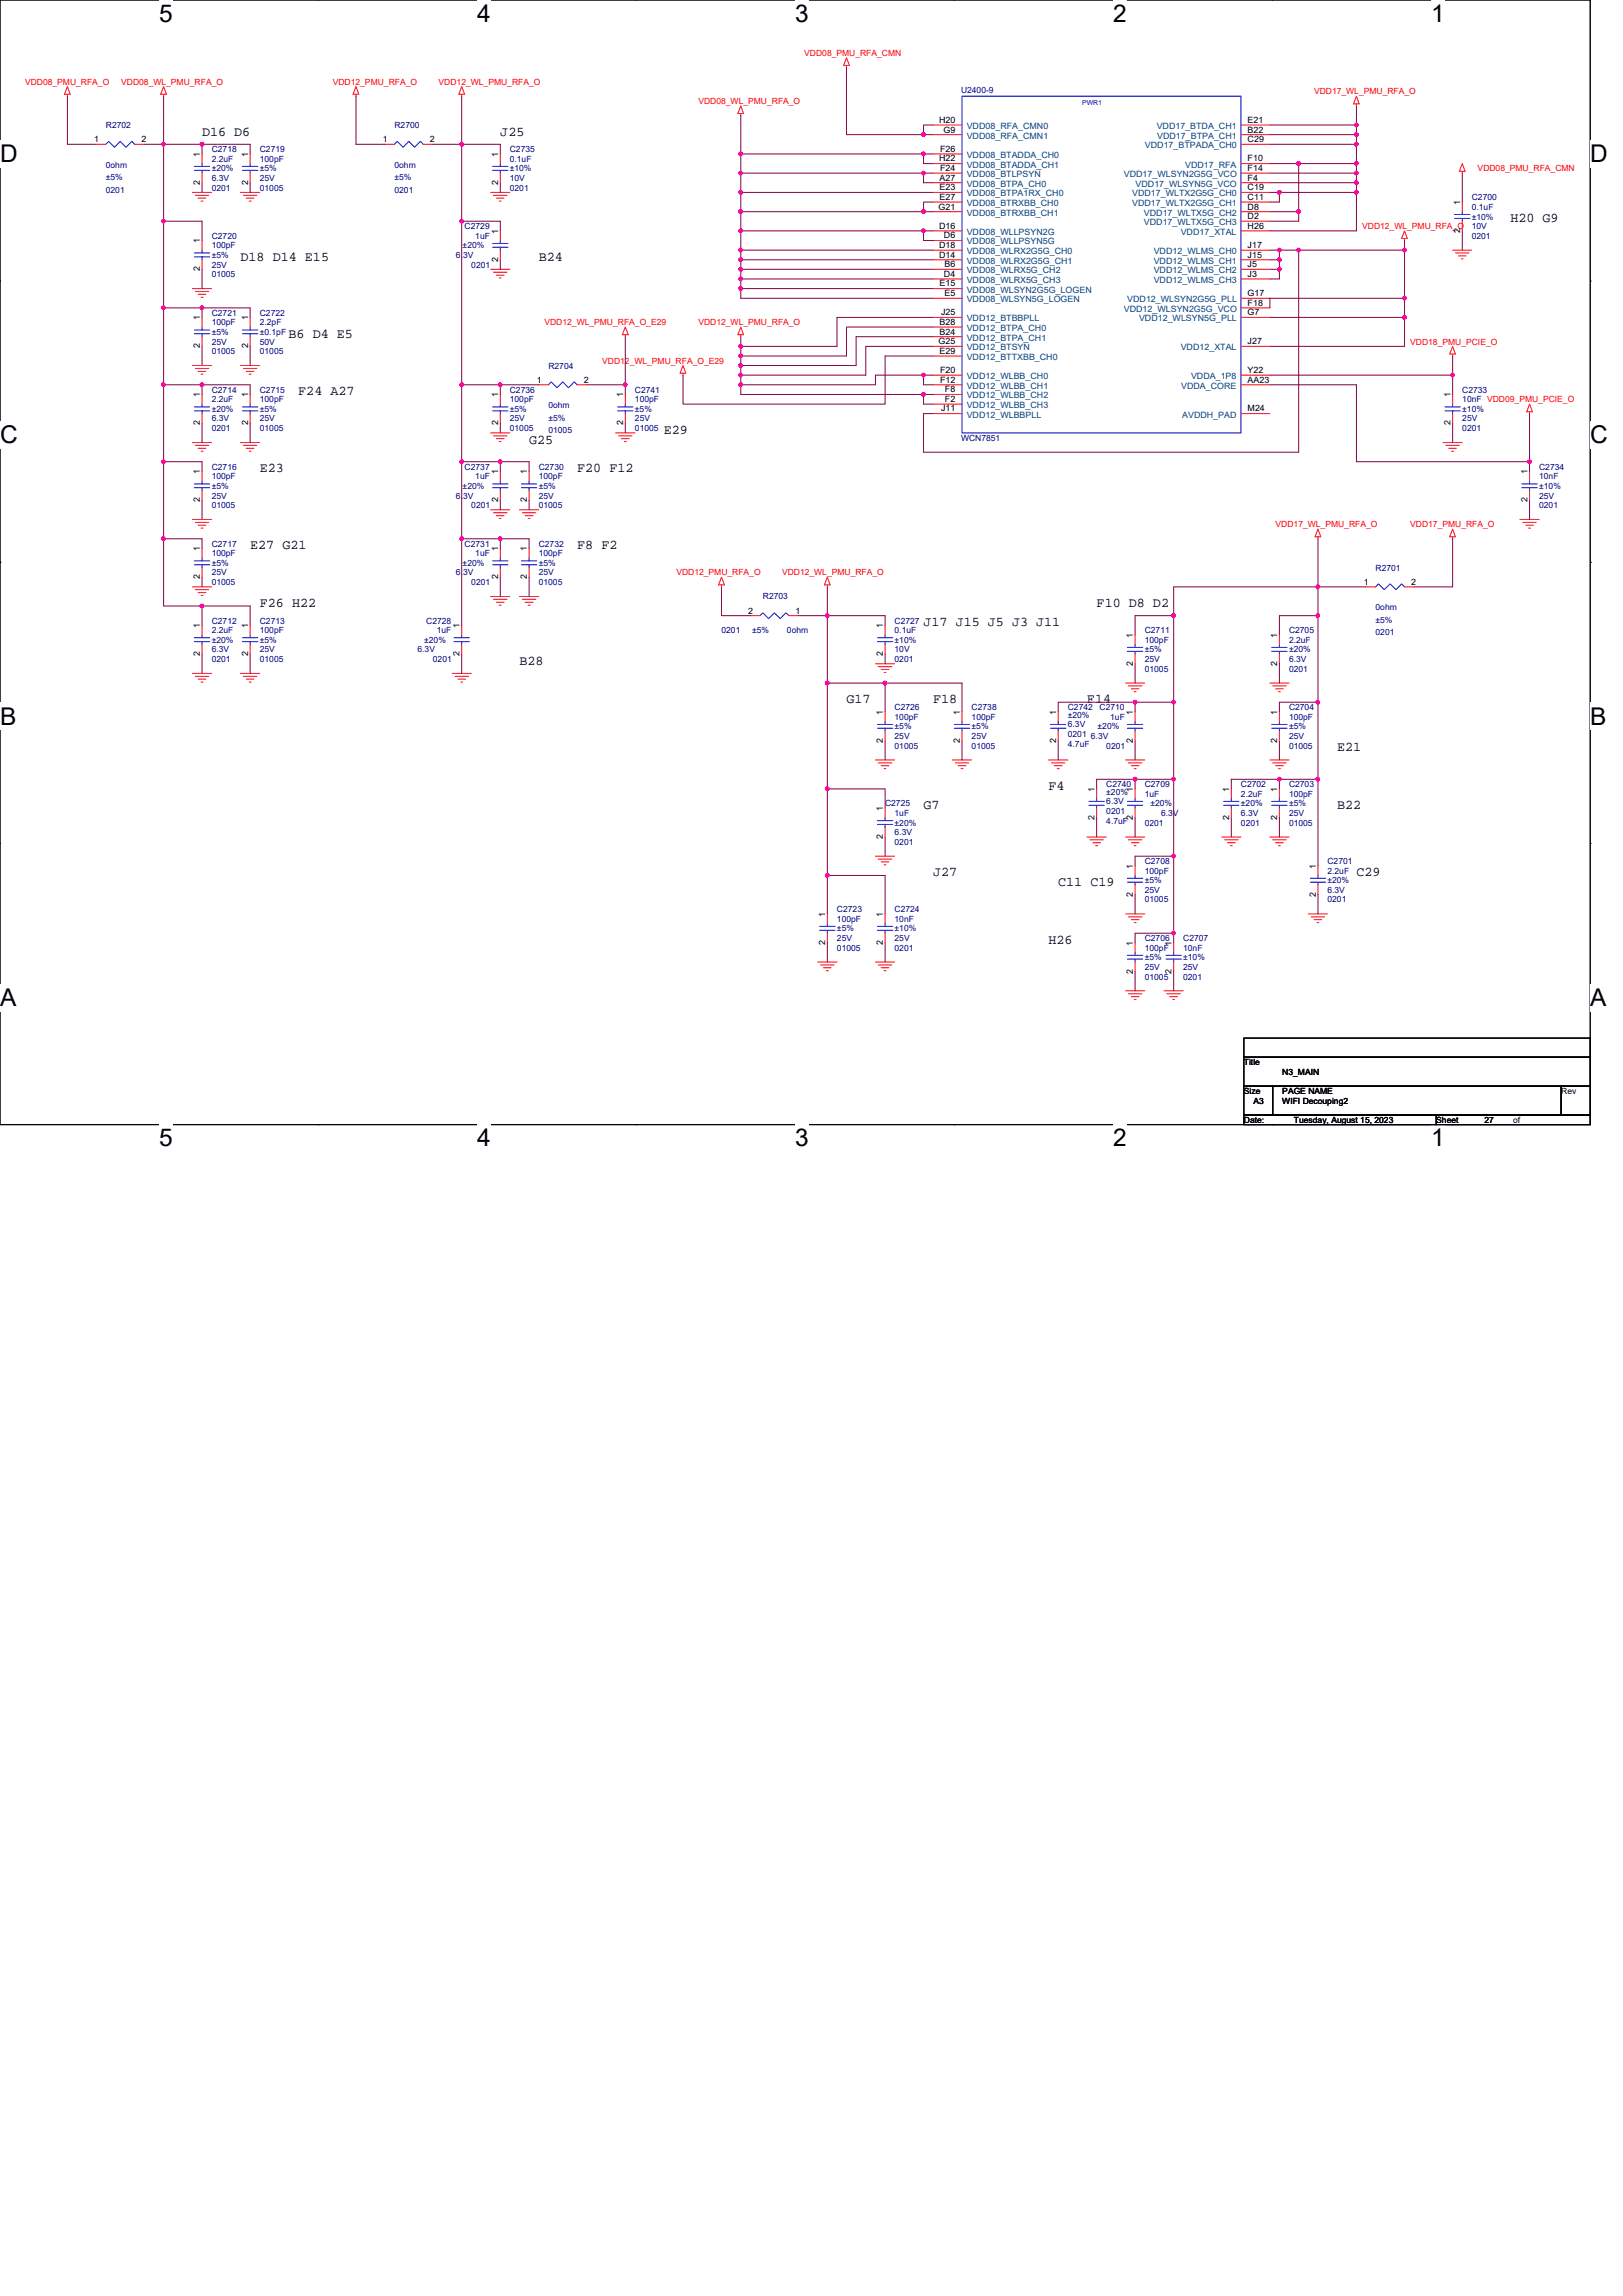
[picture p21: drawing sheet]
<svg xmlns="http://www.w3.org/2000/svg" width="210mm" height="297mm" viewBox="0 0 210 297" stroke-linecap="round" stroke-linejoin="round" font-family="sans-serif">
<defs><g id="words">
<g font-size="3.2">
<text x="20.6" y="2.8">5</text>
<text x="61.7" y="2.8">4</text>
<text x="102.9" y="2.8">3</text>
<text x="144" y="2.8">2</text>
<text x="185.2" y="2.8">1</text>
<text x="0" y="21">D</text>
<text x="205.7" y="21">D</text>
<text x="0" y="57.4">C</text>
<text x="205.7" y="57.4">C</text>
<text x="0" y="93.7">B</text>
<text x="205.7" y="93.7">B</text>
<text x="0" y="130.1">A</text>
<text x="205.7" y="130.1">A</text>
<text x="20.6" y="148.3">5</text>
<text x="61.7" y="148.3">4</text>
<text x="102.9" y="148.3">3</text>
<text x="144" y="148.3">2</text>
<text x="185.2" y="148.3">1</text>
</g>
<g font-size="1.7">
<text x="26.1" y="17.5">D16 D6</text>
<text x="64.7" y="17.5">J25</text>
<text x="195.4" y="28.8">H20 G9</text>
<text x="31.1" y="33.7">D18 D14 E15</text>
<text x="69.7" y="33.7">B24</text>
<text x="37.3" y="43.7">B6 D4 E5</text>
<text x="38.6" y="51.2">F24 A27</text>
<text x="68.5" y="57.4">G25</text>
<text x="85.9" y="56.1">E29</text>
<text x="33.6" y="61.1">E23</text>
<text x="74.7" y="61.1">F20 F12</text>
<text x="32.4" y="71.1">E27 G21</text>
<text x="74.7" y="71.1">F8 F2</text>
<text x="33.6" y="78.5">F26 H22</text>
<text x="119.5" y="81">J17 J15 J5 J3 J11</text>
<text x="141.9" y="78.5">F10 D8 D2</text>
<text x="67.2" y="86">B28</text>
<text x="109.5" y="91">G17</text>
<text x="120.7" y="91">F18</text>
<text x="140.6" y="91">F14</text>
<text x="173" y="97.2">E21</text>
<text x="119.5" y="104.7">G7</text>
<text x="135.7" y="102.2">F4</text>
<text x="173" y="104.7">B22</text>
<text x="120.7" y="113.4">J27</text>
<text x="175.5" y="113.4">C29</text>
<text x="136.9" y="114.6">C11 C19</text>
<text x="135.7" y="122.1">H26</text>
</g>
<g font-size="1.1" fill="#f00">
<text x="3.2" y="11">VDD08_PMU_RFA_O</text>
<text x="15.7" y="11">VDD08_WL_PMU_RFA_O</text>
<text x="43.1" y="11">VDD12_PMU_RFA_O</text>
<text x="56.7" y="11">VDD12_WL_PMU_RFA_O</text>
<text x="104.1" y="7.2">VDD08_PMU_RFA_CMN</text>
<text x="90.4" y="13.5">VDD08_WL_PMU_RFA_O</text>
<text x="170" y="12.2">VDD17_WL_PMU_RFA_O</text>
<text x="191.2" y="22.2">VDD08_PMU_RFA_CMN</text>
<text x="176.2" y="29.6">VDD12_WL_PMU_RFA_O</text>
<text x="70.4" y="42.1">VDD12_WL_PMU_RFA_O_E29</text>
<text x="77.9" y="47.1">VDD12_WL_PMU_RFA_O_E29</text>
<text x="90.4" y="42.1">VDD12_WL_PMU_RFA_O</text>
<text x="182.5" y="44.6">VDD18_PMU_PCIE_O</text>
<text x="165" y="68.2">VDD17_WL_PMU_RFA_O</text>
<text x="182.5" y="68.2">VDD17_PMU_RFA_O</text>
<text x="87.5" y="74.4">VDD12_PMU_RFA_O</text>
<text x="101.2" y="74.4">VDD12_WL_PMU_RFA_O</text>
</g>
<g font-size="1.1" fill="#000080">
<text x="13.7" y="16.6">R2702</text>
<text x="51" y="16.6">R2700</text>
<text x="124.3" y="12.1">U2400-9</text>
<text x="13.7" y="21.7">0ohm</text>
<text x="13.7" y="23.3">±5%</text>
<text x="27.4" y="19.7">C2718</text>
<text x="27.4" y="20.9">2.2uF</text>
<text x="27.4" y="23.4">6.3V</text>
<text x="27.4" y="22.2">±20%</text>
<text x="33.6" y="19.7">C2719</text>
<text x="33.6" y="20.9">100pF</text>
<text x="33.6" y="23.4">25V</text>
<text x="33.6" y="22.2">±5%</text>
<text x="51" y="21.7">0ohm</text>
<text x="51" y="23.3">±5%</text>
<text x="66" y="19.7">C2735</text>
<text x="66" y="20.9">0.1uF</text>
<text x="66" y="23.4">10V</text>
<text x="66" y="22.2">±10%</text>
<text x="13.7" y="24.9">0201</text>
<text x="27.4" y="24.7">0201</text>
<text x="33.6" y="24.7">01005</text>
<text x="51" y="24.9">0201</text>
<text x="60.1" y="29.6">C2729</text>
<text x="66" y="24.7">0201</text>
<text x="190.4" y="25.9">C2700</text>
<text x="190.4" y="27.2">0.1uF</text>
<text x="190.4" y="29.6">10V</text>
<text x="190.4" y="28.4">±10%</text>
<text x="27.4" y="30.9">C2720</text>
<text x="27.4" y="32.1">100pF</text>
<text x="27.4" y="35.9">01005</text>
<text x="27.4" y="34.6">25V</text>
<text x="27.4" y="33.4">±5%</text>
<text x="59" y="33.4">6.3V</text>
<text x="59.9" y="32.1">±20%</text>
<text x="61" y="34.6">0201</text>
<text x="61.5" y="30.9">1uF</text>
<text x="190.4" y="30.9">0201</text>
<text x="27.4" y="40.9">C2721</text>
<text x="33.6" y="40.9">C2722</text>
<text x="27.4" y="42.1">100pF</text>
<text x="27.4" y="45.8">01005</text>
<text x="27.4" y="44.6">25V</text>
<text x="27.4" y="43.3">±5%</text>
<text x="33.6" y="42.1">2.2pF</text>
<text x="33.6" y="45.8">01005</text>
<text x="33.6" y="44.6">50V</text>
<text x="33.6" y="43.3">±0.1pF</text>
<text x="71" y="47.7">R2704</text>
<text x="27.4" y="50.8">C2714</text>
<text x="27.4" y="52">2.2uF</text>
<text x="27.4" y="53.3">±20%</text>
<text x="33.6" y="50.8">C2715</text>
<text x="33.6" y="52">100pF</text>
<text x="33.6" y="53.3">±5%</text>
<text x="66" y="50.8">C2736</text>
<text x="66" y="52">100pF</text>
<text x="66" y="53.3">±5%</text>
<text x="71" y="52.8">0ohm</text>
<text x="82.1" y="50.8">C2741</text>
<text x="82.1" y="52">100pF</text>
<text x="82.1" y="53.3">±5%</text>
<text x="189.2" y="50.8">C2733</text>
<text x="189.2" y="52">10nF VDD09_PMU_PCIE_O</text>
<text x="189.2" y="53.3">±10%</text>
<text x="27.4" y="55.8">0201</text>
<text x="27.4" y="54.5">6.3V</text>
<text x="33.6" y="55.8">01005</text>
<text x="33.6" y="54.5">25V</text>
<text x="66" y="55.8">01005</text>
<text x="66" y="54.5">25V</text>
<text x="71" y="54.4">±5%</text>
<text x="71" y="56">01005</text>
<text x="82.1" y="55.8">01005</text>
<text x="82.1" y="54.5">25V</text>
<text x="124.3" y="57">WCN7851</text>
<text x="189.2" y="55.8">0201</text>
<text x="189.2" y="54.5">25V</text>
<text x="27.4" y="60.7">C2716</text>
<text x="27.4" y="62">100pF</text>
<text x="27.4" y="65.7">01005</text>
<text x="27.4" y="64.5">25V</text>
<text x="27.4" y="63.2">±5%</text>
<text x="59" y="64.5">6.3V</text>
<text x="59.9" y="63.2">±20%</text>
<text x="60.1" y="60.7">C2737</text>
<text x="61" y="65.7">0201</text>
<text x="61.5" y="62">1uF</text>
<text x="69.7" y="60.7">C2730</text>
<text x="69.7" y="62">100pF</text>
<text x="69.7" y="65.7">01005</text>
<text x="69.7" y="64.5">25V</text>
<text x="69.7" y="63.2">±5%</text>
<text x="199.1" y="60.7">C2734</text>
<text x="199.1" y="62">10nF</text>
<text x="199.1" y="65.7">0201</text>
<text x="199.1" y="64.5">25V</text>
<text x="199.1" y="63.2">±10%</text>
<text x="27.4" y="70.7">C2717</text>
<text x="27.4" y="72">100pF</text>
<text x="60.1" y="70.7">C2731</text>
<text x="61.5" y="72">1uF</text>
<text x="69.7" y="70.7">C2732</text>
<text x="69.7" y="72">100pF</text>
<text x="27.4" y="75.7">01005</text>
<text x="27.4" y="74.4">25V</text>
<text x="27.4" y="73.2">±5%</text>
<text x="59" y="74.4">6.3V</text>
<text x="59.9" y="73.2">±20%</text>
<text x="61" y="75.7">0201</text>
<text x="69.7" y="75.7">01005</text>
<text x="69.7" y="74.4">25V</text>
<text x="69.7" y="73.2">±5%</text>
<text x="98.7" y="77.6">R2703</text>
<text x="178" y="73.8">R2701</text>
<text x="27.4" y="80.7">C2712</text>
<text x="27.4" y="81.9">2.2uF</text>
<text x="27.4" y="83.2">±20%</text>
<text x="33.6" y="80.7">C2713</text>
<text x="33.6" y="81.9">100pF</text>
<text x="33.6" y="83.2">±5%</text>
<text x="54.9" y="83.2">±20%</text>
<text x="55.1" y="80.7">C2728</text>
<text x="56.5" y="81.9">1uF</text>
<text x="93.3" y="81.9">0201</text>
<text x="97.3" y="81.9">±5%</text>
<text x="101.8" y="81.9">0ohm</text>
<text x="115.7" y="80.7">C2727</text>
<text x="115.7" y="81.9">0.1uF</text>
<text x="115.7" y="83.2">±10%</text>
<text x="148.1" y="81.9">C2711</text>
<text x="148.1" y="83.2">100pF</text>
<text x="166.8" y="81.9">C2705</text>
<text x="166.8" y="83.2">2.2uF</text>
<text x="178" y="78.9">0ohm</text>
<text x="178" y="80.5">±5%</text>
<text x="178" y="82.2">0201</text>
<text x="27.4" y="85.6">0201</text>
<text x="27.4" y="84.4">6.3V</text>
<text x="33.6" y="85.6">01005</text>
<text x="33.6" y="84.4">25V</text>
<text x="54" y="84.4">6.3V</text>
<text x="56" y="85.6">0201</text>
<text x="115.7" y="85.6">0201</text>
<text x="115.7" y="84.4">10V</text>
<text x="148.1" y="86.9">01005</text>
<text x="148.1" y="85.6">25V</text>
<text x="148.1" y="84.4">±5%</text>
<text x="166.8" y="86.9">0201</text>
<text x="166.8" y="85.6">6.3V</text>
<text x="166.8" y="84.4">±20%</text>
<text x="115.7" y="91.9">C2726</text>
<text x="115.7" y="93.1">100pF</text>
<text x="115.7" y="95.6">25V</text>
<text x="115.7" y="94.4">±5%</text>
<text x="125.7" y="91.9">C2738</text>
<text x="125.7" y="93.1">100pF</text>
<text x="125.7" y="95.6">25V</text>
<text x="125.7" y="94.4">±5%</text>
<text x="138.2" y="91.9">C2742</text>
<text x="138.2" y="95.4">0201</text>
<text x="138.2" y="94.1">6.3V</text>
<text x="138.2" y="92.9">±20%</text>
<text x="141.1" y="95.6">6.3V</text>
<text x="142" y="94.4">±20%</text>
<text x="142.3" y="91.9">C2710</text>
<text x="143.6" y="93.1">1uF</text>
<text x="166.8" y="91.9">C2704</text>
<text x="166.8" y="93.1">100pF</text>
<text x="166.8" y="95.6">25V</text>
<text x="166.8" y="94.4">±5%</text>
<text x="115.7" y="96.9">01005</text>
<text x="125.7" y="96.9">01005</text>
<text x="138.2" y="96.6">4.7uF</text>
<text x="143.1" y="101.8">C2740</text>
<text x="143.1" y="96.9">0201</text>
<text x="148.1" y="101.8">C2709</text>
<text x="160.5" y="101.8">C2702</text>
<text x="166.8" y="96.9">01005</text>
<text x="166.8" y="101.8">C2703</text>
<text x="114.5" y="104.3">C2725</text>
<text x="115.7" y="105.6">1uF</text>
<text x="115.7" y="106.8">±20%</text>
<text x="143.1" y="106.6">4.7uF</text>
<text x="143.1" y="105.3">0201</text>
<text x="143.1" y="104.1">6.3V</text>
<text x="143.1" y="102.8">±20%</text>
<text x="148.1" y="103.1">1uF</text>
<text x="148.1" y="106.8">0201</text>
<text x="148.8" y="104.3">±20%</text>
<text x="150.2" y="105.6">6.3V</text>
<text x="160.5" y="103.1">2.2uF</text>
<text x="160.5" y="106.8">0201</text>
<text x="160.5" y="105.6">6.3V</text>
<text x="160.5" y="104.3">±20%</text>
<text x="166.8" y="103.1">100pF</text>
<text x="166.8" y="106.8">01005</text>
<text x="166.8" y="105.6">25V</text>
<text x="166.8" y="104.3">±5%</text>
<text x="115.7" y="109.3">0201</text>
<text x="115.7" y="108.1">6.3V</text>
<text x="148.1" y="111.8">C2708</text>
<text x="148.1" y="113">100pF</text>
<text x="171.7" y="111.8">C2701</text>
<text x="171.7" y="113">2.2uF</text>
<text x="108.3" y="118">C2723</text>
<text x="108.3" y="119.3">100pF</text>
<text x="115.7" y="118">C2724</text>
<text x="115.7" y="119.3">10nF</text>
<text x="148.1" y="116.8">01005</text>
<text x="148.1" y="115.5">25V</text>
<text x="148.1" y="114.3">±5%</text>
<text x="171.7" y="116.8">0201</text>
<text x="171.7" y="115.5">6.3V</text>
<text x="171.7" y="114.3">±20%</text>
<text x="108.3" y="123">01005</text>
<text x="108.3" y="121.8">25V</text>
<text x="108.3" y="120.5">±5%</text>
<text x="115.7" y="123">0201</text>
<text x="115.7" y="121.8">25V</text>
<text x="115.7" y="120.5">±10%</text>
<text x="148.1" y="121.8">C2706</text>
<text x="148.1" y="123">100pF</text>
<text x="148.1" y="125.5">25V</text>
<text x="148.1" y="124.2">±5%</text>
<text x="153.1" y="121.8">C2707</text>
<text x="153.1" y="123">10nF</text>
<text x="153.1" y="125.5">25V</text>
<text x="153.1" y="124.2">±10%</text>
<text x="148.1" y="126.7">01005</text>
<text x="153.1" y="126.7">0201</text>
</g>
<g font-size="1.1">
<text x="121.5" y="15.9">H20</text>
<text x="122.1" y="17.1">G9</text>
<text x="161.4" y="15.9">E21</text>
<text x="161.4" y="17.1">B22</text>
<text x="12.2" y="18.4">1</text>
<text x="18.3" y="18.4">2</text>
<text x="25.9" y="23.9" transform="rotate(-90 25.9 23.9)">2</text>
<text x="25.9" y="20.3" transform="rotate(-90 25.9 20.3)">1</text>
<text x="32.1" y="23.9" transform="rotate(-90 32.1 23.9)">2</text>
<text x="32.1" y="20.3" transform="rotate(-90 32.1 20.3)">1</text>
<text x="49.5" y="18.4">1</text>
<text x="55.6" y="18.4">2</text>
<text x="64.5" y="23.9" transform="rotate(-90 64.5 23.9)">2</text>
<text x="64.5" y="20.3" transform="rotate(-90 64.5 20.3)">1</text>
<text x="121.5" y="20.9">H22</text>
<text x="121.6" y="23.4">A27</text>
<text x="121.6" y="19.6">F26</text>
<text x="121.6" y="22.1">F24</text>
<text x="161.4" y="18.4">C29</text>
<text x="161.4" y="20.9">F10</text>
<text x="161.4" y="22.1">F14</text>
<text x="161.4" y="23.4">F4</text>
<text x="121.4" y="27.1">G21</text>
<text x="121.5" y="29.6">D16</text>
<text x="121.6" y="24.6">E23</text>
<text x="121.6" y="25.9">E27</text>
<text x="161.4" y="24.6">C19</text>
<text x="161.4" y="25.9">C11</text>
<text x="161.4" y="27.1">D8</text>
<text x="161.4" y="28.3">D2</text>
<text x="161.4" y="29.6">H26</text>
<text x="188.9" y="26.5" transform="rotate(-90 188.9 26.5)">1</text>
<text x="25.9" y="35.1" transform="rotate(-90 25.9 35.1)">2</text>
<text x="25.9" y="31.5" transform="rotate(-90 25.9 31.5)">1</text>
<text x="64.5" y="33.9" transform="rotate(-90 64.5 33.9)">2</text>
<text x="64.5" y="30.2" transform="rotate(-90 64.5 30.2)">1</text>
<text x="121.5" y="32.1">D18</text>
<text x="121.5" y="33.3">D14</text>
<text x="122.1" y="30.8">D6</text>
<text x="122.1" y="35.8">D4</text>
<text x="122.2" y="34.6">B6</text>
<text x="161.4" y="32.1">J17</text>
<text x="161.4" y="33.3">J15</text>
<text x="161.4" y="34.6">J5</text>
<text x="161.4" y="35.8">J3</text>
<text x="188.9" y="30.1" transform="rotate(-90 188.9 30.1)">2</text>
<text x="25.9" y="41.4" transform="rotate(-90 25.9 41.4)">1</text>
<text x="32.1" y="41.4" transform="rotate(-90 32.1 41.4)">1</text>
<text x="121.6" y="37.1">E15</text>
<text x="121.8" y="40.8">J25</text>
<text x="122.2" y="38.3">E5</text>
<text x="161.4" y="38.3">G17</text>
<text x="161.4" y="39.6">F18</text>
<text x="161.4" y="40.8">G7</text>
<text x="25.9" y="45.1" transform="rotate(-90 25.9 45.1)">2</text>
<text x="32.1" y="45.1" transform="rotate(-90 32.1 45.1)">2</text>
<text x="121.4" y="44.5">G25</text>
<text x="121.6" y="42">B28</text>
<text x="121.6" y="43.3">B24</text>
<text x="121.6" y="45.8">E29</text>
<text x="161.4" y="44.5">J27</text>
<text x="25.9" y="51.4" transform="rotate(-90 25.9 51.4)">1</text>
<text x="32.1" y="51.4" transform="rotate(-90 32.1 51.4)">1</text>
<text x="64.5" y="51.4" transform="rotate(-90 64.5 51.4)">1</text>
<text x="69.4" y="49.5">1</text>
<text x="75.5" y="49.5">2</text>
<text x="80.6" y="51.4" transform="rotate(-90 80.6 51.4)">1</text>
<text x="121.6" y="48.3">F20</text>
<text x="121.6" y="49.5">F12</text>
<text x="121.8" y="53.2">J11</text>
<text x="122.3" y="50.8">F8</text>
<text x="122.3" y="52">F2</text>
<text x="161.4" y="48.3">Y22</text>
<text x="161.4" y="49.5">AA23</text>
<text x="161.4" y="53.2">M24</text>
<text x="187.7" y="51.4" transform="rotate(-90 187.7 51.4)">1</text>
<text x="25.9" y="55" transform="rotate(-90 25.9 55)">2</text>
<text x="32.1" y="55" transform="rotate(-90 32.1 55)">2</text>
<text x="64.5" y="55" transform="rotate(-90 64.5 55)">2</text>
<text x="80.6" y="55" transform="rotate(-90 80.6 55)">2</text>
<text x="187.7" y="55" transform="rotate(-90 187.7 55)">2</text>
<text x="25.9" y="65" transform="rotate(-90 25.9 65)">2</text>
<text x="25.9" y="61.4" transform="rotate(-90 25.9 61.4)">1</text>
<text x="64.5" y="65" transform="rotate(-90 64.5 65)">2</text>
<text x="64.5" y="61.4" transform="rotate(-90 64.5 61.4)">1</text>
<text x="68.2" y="65" transform="rotate(-90 68.2 65)">2</text>
<text x="68.2" y="61.4" transform="rotate(-90 68.2 61.4)">1</text>
<text x="197.6" y="65" transform="rotate(-90 197.6 65)">2</text>
<text x="197.6" y="61.4" transform="rotate(-90 197.6 61.4)">1</text>
<text x="25.9" y="71.3" transform="rotate(-90 25.9 71.3)">1</text>
<text x="64.5" y="71.3" transform="rotate(-90 64.5 71.3)">1</text>
<text x="68.2" y="71.3" transform="rotate(-90 68.2 71.3)">1</text>
<text x="25.9" y="74.9" transform="rotate(-90 25.9 74.9)">2</text>
<text x="64.5" y="74.9" transform="rotate(-90 64.5 74.9)">2</text>
<text x="68.2" y="74.9" transform="rotate(-90 68.2 74.9)">2</text>
<text x="176.5" y="75.6">1</text>
<text x="182.6" y="75.6">2</text>
<text x="25.9" y="81.3" transform="rotate(-90 25.9 81.3)">1</text>
<text x="32.1" y="81.3" transform="rotate(-90 32.1 81.3)">1</text>
<text x="59.5" y="81.3" transform="rotate(-90 59.5 81.3)">1</text>
<text x="96.8" y="79.4">2</text>
<text x="102.9" y="79.4">1</text>
<text x="114.2" y="81.3" transform="rotate(-90 114.2 81.3)">1</text>
<text x="146.6" y="82.5" transform="rotate(-90 146.6 82.5)">1</text>
<text x="165.2" y="82.5" transform="rotate(-90 165.2 82.5)">1</text>
<text x="25.9" y="84.9" transform="rotate(-90 25.9 84.9)">2</text>
<text x="32.1" y="84.9" transform="rotate(-90 32.1 84.9)">2</text>
<text x="59.5" y="84.9" transform="rotate(-90 59.5 84.9)">2</text>
<text x="114.2" y="84.9" transform="rotate(-90 114.2 84.9)">2</text>
<text x="146.6" y="86.1" transform="rotate(-90 146.6 86.1)">2</text>
<text x="165.2" y="86.1" transform="rotate(-90 165.2 86.1)">2</text>
<text x="114.2" y="92.5" transform="rotate(-90 114.2 92.5)">1</text>
<text x="124.2" y="92.5" transform="rotate(-90 124.2 92.5)">1</text>
<text x="136.6" y="92.5" transform="rotate(-90 136.6 92.5)">1</text>
<text x="146.6" y="92.5" transform="rotate(-90 146.6 92.5)">1</text>
<text x="165.2" y="92.5" transform="rotate(-90 165.2 92.5)">1</text>
<text x="114.2" y="96.1" transform="rotate(-90 114.2 96.1)">2</text>
<text x="124.2" y="96.1" transform="rotate(-90 124.2 96.1)">2</text>
<text x="136.6" y="96.1" transform="rotate(-90 136.6 96.1)">2</text>
<text x="146.6" y="96.1" transform="rotate(-90 146.6 96.1)">2</text>
<text x="165.2" y="96.1" transform="rotate(-90 165.2 96.1)">2</text>
<text x="114.2" y="104.9" transform="rotate(-90 114.2 104.9)">1</text>
<text x="141.6" y="106" transform="rotate(-90 141.6 106)">2</text>
<text x="141.6" y="102.4" transform="rotate(-90 141.6 102.4)">1</text>
<text x="146.6" y="106" transform="rotate(-90 146.6 106)">2</text>
<text x="146.6" y="102.4" transform="rotate(-90 146.6 102.4)">1</text>
<text x="159" y="106" transform="rotate(-90 159 106)">2</text>
<text x="159" y="102.4" transform="rotate(-90 159 102.4)">1</text>
<text x="165.2" y="106" transform="rotate(-90 165.2 106)">2</text>
<text x="165.2" y="102.4" transform="rotate(-90 165.2 102.4)">1</text>
<text x="114.2" y="108.5" transform="rotate(-90 114.2 108.5)">2</text>
<text x="146.6" y="112.4" transform="rotate(-90 146.6 112.4)">1</text>
<text x="170.2" y="112.4" transform="rotate(-90 170.2 112.4)">1</text>
<text x="106.8" y="118.6" transform="rotate(-90 106.8 118.6)">1</text>
<text x="114.2" y="118.6" transform="rotate(-90 114.2 118.6)">1</text>
<text x="146.6" y="116" transform="rotate(-90 146.6 116)">2</text>
<text x="170.2" y="116" transform="rotate(-90 170.2 116)">2</text>
<text x="106.8" y="122.2" transform="rotate(-90 106.8 122.2)">2</text>
<text x="114.2" y="122.2" transform="rotate(-90 114.2 122.2)">2</text>
<text x="146.6" y="126" transform="rotate(-90 146.6 126)">2</text>
<text x="146.6" y="122.3" transform="rotate(-90 146.6 122.3)">1</text>
<text x="151.6" y="126" transform="rotate(-90 151.6 126)">2</text>
<text x="151.6" y="122.3" transform="rotate(-90 151.6 122.3)">1</text>
<text x="160.9" y="137.8">Title</text>
<text x="160.9" y="141.5">Size</text>
<text x="162.2" y="142.8">A3</text>
<text x="165.9" y="141.5">PAGE NAME</text>
<text x="165.9" y="142.8">WIFI Decouping2</text>
<text x="165.9" y="139">N3_MAIN</text>
<text x="202" y="141.5">Rev</text>
<text x="160.9" y="145.3">Date:</text>
<text x="167.4" y="145.3">Tuesday, August 15, 2023</text>
<text x="185.8" y="145.3">Sheet</text>
<text x="192" y="145.3">27</text>
<text x="195.8" y="145.3">of</text>
</g>
<g font-size="1.1" fill="#004080">
<text x="125.1" y="16.7">VDD08_RFA_CMN0</text>
<text x="125.1" y="17.9">VDD08_RFA_CMN1</text>
<text x="149.6" y="16.7">VDD17_BTDA_CH1</text>
<text x="149.7" y="17.9">VDD17_BTPA_CH1</text>
<text x="125.1" y="20.4">VDD08_BTADDA_CH0</text>
<text x="125.1" y="21.7">VDD08_BTADDA_CH1</text>
<text x="125.1" y="22.9">VDD08_BTLPSYN</text>
<text x="145.4" y="22.9">VDD17_WLSYN2G5G_VCO</text>
<text x="148.1" y="19.2">VDD17_BTPADA_CH0</text>
<text x="153.3" y="21.7">VDD17_RFA</text>
<text x="125.1" y="24.2">VDD08_BTPA_CH0</text>
<text x="125.1" y="25.4">VDD08_BTPA1RX_CH0</text>
<text x="125.1" y="26.6">VDD08_BTRXBB_CH0</text>
<text x="125.1" y="27.9">VDD08_BTRXBB_CH1</text>
<text x="146.5" y="25.4">VDD17_WLTX2G5G_CH0</text>
<text x="146.5" y="26.6">VDD17_WLTX2G5G_CH1</text>
<text x="146.9" y="24.2">VDD17_WLSYN5G_VCO</text>
<text x="148" y="27.9">VDD17_WLTX5G_CH2</text>
<text x="148" y="29.1">VDD17_WLTX5G_CH3</text>
<text x="125.1" y="30.4">VDD08_WLLPSYN2G</text>
<text x="125.1" y="31.6">VDD08_WLLPSYN5G</text>
<text x="125.1" y="32.9">VDD08_WLRX2G5G_CH0</text>
<text x="125.1" y="34.1">VDD08_WLRX2G5G_CH1</text>
<text x="125.1" y="35.3">VDD08_WLRX5G_CH2</text>
<text x="149.3" y="32.9">VDD12_WLMS_CH0</text>
<text x="149.3" y="34.1">VDD12_WLMS_CH1</text>
<text x="149.3" y="35.3">VDD12_WLMS_CH2</text>
<text x="152.8" y="30.4">VDD17_XTAL</text>
<text x="125.1" y="36.6">VDD08_WLRX5G_CH3</text>
<text x="125.1" y="37.8">VDD08_WLSYN2G5G_LOGEN</text>
<text x="125.1" y="39.1">VDD08_WLSYN5G_LOGEN</text>
<text x="125.1" y="41.6">VDD12_BTBBPLL</text>
<text x="145.4" y="40.3">VDD12_WLSYN2G5G_VCO</text>
<text x="145.8" y="39.1">VDD12_WLSYN2G5G_PLL</text>
<text x="147.4" y="41.6">VDD12_WLSYN5G_PLL</text>
<text x="149.3" y="36.6">VDD12_WLMS_CH3</text>
<text x="125.1" y="42.8">VDD12_BTPA_CH0</text>
<text x="125.1" y="44.1">VDD12_BTPA_CH1</text>
<text x="125.1" y="45.3">VDD12_BTSYN</text>
<text x="125.1" y="46.6">VDD12_BTTXBB_CH0</text>
<text x="152.8" y="45.3">VDD12_XTAL</text>
<text x="125.1" y="49">VDD12_WLBB_CH0</text>
<text x="125.1" y="50.3">VDD12_WLBB_CH1</text>
<text x="125.1" y="51.5">VDD12_WLBB_CH2</text>
<text x="125.1" y="52.8">VDD12_WLBB_CH3</text>
<text x="152.8" y="50.3">VDDA_CORE</text>
<text x="154.1" y="49">VDDA_1P8</text>
<text x="125.1" y="54">VDD12_WLBBPLL</text>
<text x="153" y="54">AVDDH_PAD</text>
</g>
<text font-size=".9" fill="#00f" x="140" y="13.6">PWR1</text>
</g></defs>
<path d="M0 0h205.7v145.5h-205.7z" fill="none" stroke="#000" stroke-width=".13"/>
<g fill="#fff">
<path d="M20.6 0h1.7v3.5h-1.7z"/>
<path d="M20.6 145.5h1.7v3.5h-1.7z"/>
</g>
<path d="M41.1 0h.1M41.1 145.5h.1" fill="none" stroke="#000" stroke-width=".13"/>
<g fill="#fff">
<path d="M61.7 0h1.8v3.5h-1.8z"/>
<path d="M61.7 145.5h1.8v3.5h-1.8z"/>
</g>
<path d="M82.3 0h.1M82.3 145.5h.1" fill="none" stroke="#000" stroke-width=".13"/>
<g fill="#fff">
<path d="M102.9 0h1.7v3.5h-1.7z"/>
<path d="M102.9 145.5h1.7v3.5h-1.7z"/>
</g>
<path d="M123.4 0h.1M123.4 145.5h.1" fill="none" stroke="#000" stroke-width=".13"/>
<g fill="#fff">
<path d="M144 0h1.8v3.5h-1.8z"/>
<path d="M144 145.5h1.8v3.5h-1.8z"/>
</g>
<path d="M164.6 0h.1M164.6 145.5h.1" fill="none" stroke="#000" stroke-width=".13"/>
<g fill="#fff">
<path d="M185.2 0h1.7v3.5h-1.7z"/>
<path d="M185.2 145.5h1.7v3.5h-1.7z"/>
<path d="M0 18.2h2.3v3.5h-2.3z"/>
<path d="M205.7 18.2h2.3v3.5h-2.3z"/>
<path d="M0 54.5h2.3v3.6h-2.3z"/>
<path d="M205.7 54.5h2.3v3.6h-2.3z"/>
</g>
<path d="M0 36.4h.1M205.7 36.4h.1" fill="none" stroke="#000" stroke-width=".13"/>
<g fill="#fff">
<path d="M0 90.9h2.1v3.5h-2.1z"/>
<path d="M205.7 90.9h2.1v3.5h-2.1z"/>
</g>
<path d="M0 72.7h.1M205.7 72.7h.1" fill="none" stroke="#000" stroke-width=".13"/>
<g fill="#fff">
<path d="M0 127.3h2.1v3.5h-2.1z"/>
<path d="M205.7 127.3h2.2v3.5h-2.2z"/>
</g>
<path d="M0 109.1h.1M205.7 109.1h.1M160.9 134.3h44.8v2.5h-44.8zM160.9 136.8h44.8v3.7h-44.8zM160.9 140.5h3.8v3.8h-3.8zM160.9 144.3h24.9v1.2h-24.9zM164.7 140.5h37.3v3.8h-37.3zM185.8 144.3h19.9v1.2h-19.9zM202 140.5h3.7v3.8h-3.7z" fill="none" stroke="#000" stroke-width=".13"/>
<g fill="none" stroke="#f00" stroke-width=".13">
<path d="M8.7 12.2v.2M8.7 11.2l.4 1h-.8zM12.4 18.7h1.3M17.4 18.7h1.3M21.2 12.2v.2M21.2 11.2l.3 1h-.7zM26.1 19.9v1.3M32.4 19.9v1.3M46.1 12.2v.2M46.1 11.2l.3 1h-.7zM49.8 18.7h1.2M54.8 18.7h1.2"/>
<path d="M59.7 11.2l.4 1h-.7zM59.7 12.2v.2M64.7 19.9v1.3M95.8 14.7v.2M95.8 13.7l.4 1h-.7zM109.5 7.5l.4 1h-.7zM109.5 8.5v.2M120.7 16.2h3.8M120.7 17.4h3.8M120.7 19.9h3.8M160.5 16.2h3.8M160.5 17.4h3.8"/>
<path d="M160.5 18.7h3.8M175.5 13.4v.3M175.5 12.4l.4 1h-.8zM24.9 24.9h2.5M24.9 37.3h2.5M25.3 25.3h1.7M25.3 37.7h1.7M25.6 25.6h1M25.6 38.1h1M26 26h.3M26 38.5h.3M26.1 31.1v1.3"/>
<path d="M26.1 33.6v1.2M26.1 22.4v1.2M31.1 24.9h2.5M31.5 25.3h1.7M31.9 25.6h1M32.2 26h.3M32.4 22.4v1.2M63.5 24.9h2.5M63.5 34.8h2.5M63.8 25.3h1.8M63.8 35.2h1.8M64.2 25.6h1"/>
<path d="M64.2 35.6h1M64.6 26h.2M64.6 36h.2M64.7 22.4v1.2M64.7 29.9v1.2M64.7 32.4v1.2M120.7 21.2h3.8M120.7 22.4h3.8M120.7 23.6h3.8M120.7 24.9h3.8M120.7 26.1h3.8M120.7 27.4h3.8"/>
<path d="M120.7 29.9h3.8M120.7 31.1h3.8M120.7 32.4h3.8M120.7 33.6h3.8M120.7 34.8h3.8M120.7 36.1h3.8M120.7 37.3h3.8M120.7 38.6h3.8M160.5 21.2h3.8M160.5 22.4h3.8M160.5 23.6h3.8M160.5 24.9h3.8"/>
<path d="M160.5 26.1h3.8M160.5 27.4h3.8M160.5 28.6h3.8M160.5 29.9h3.8M160.5 32.4h3.8M160.5 33.6h3.8M160.5 34.8h3.8M160.5 36.1h3.8M160.5 38.6h3.8M160.5 39.8h3.8M181.7 30.9v.2M181.7 29.9l.4 1h-.8z"/>
<path d="M187.9 32.4h2.5M188.3 32.7h1.8M188.7 33.1h1M189.1 33.5h.2M189.2 21.2l.3 1h-.7zM189.2 22.2v.2M189.2 26.1v1.3M189.2 28.6v1.3M24.9 47.3h2.5M24.9 57.3h2.5M25.3 47.7h1.7M25.3 57.6h1.7"/>
<path d="M25.6 48h1M25.6 58h1M26 48.4h.3M26 58.4h.3M26.1 51v1.3M26.1 53.5v1.3M26.1 41.1v1.2M26.1 43.6v1.2M31.1 47.3h2.5M31.1 57.3h2.5M31.5 47.7h1.7M31.5 57.6h1.7"/>
<path d="M31.9 48h1M31.9 58h1M32.2 48.4h.3M32.2 58.4h.3M32.4 51v1.3M32.4 53.5v1.3M32.4 41.1v1.2M32.4 43.6v1.2M63.5 56h2.5M63.8 56.4h1.8M64.2 56.7h1M64.6 57.1h.2"/>
<path d="M64.7 51v1.3M64.7 53.5v1.3M69.7 49.8h1.3M74.7 49.8h1.2M79.7 56h2.4M80 56.4h1.8M80.4 56.7h1M80.8 57.1h.2M80.9 42.3l.4 1h-.8zM80.9 43.3v.3M80.9 51v1.3M80.9 53.5v1.3"/>
<path d="M88.4 48.3v.2M88.4 47.3l.3 1h-.7zM95.8 43.3v.3M95.8 42.3l.4 1h-.7zM120.7 41.1h3.8M120.7 42.3h3.8M120.7 43.6h3.8M120.7 44.8h3.8M120.7 46.1h3.8M120.7 48.5h3.8M120.7 49.8h3.8M120.7 51h3.8"/>
<path d="M120.7 52.3h3.8M120.7 53.5h3.8M160.5 41.1h3.8M160.5 44.8h3.8M160.5 48.5h3.8M160.5 49.8h3.8M160.5 53.5h3.8M186.7 57.3h2.5M187.1 57.6h1.7M187.4 58h1M187.8 58.4h.3M187.9 45.8v.3"/>
<path d="M187.9 51v1.3M187.9 53.5v1.3M187.9 44.8l.4 1h-.7zM197.9 53.3v.2M197.9 52.3l.4 1h-.8zM24.9 67.2h2.5M24.9 75.9h2.5M25.3 67.6h1.7M25.3 76.3h1.7M25.6 67.9h1M25.6 76.7h1M26 68.3h.3"/>
<path d="M26 77h.3M26.1 71v1.2M26.1 73.4v1.3M26.1 61v1.2M26.1 63.5v1.2M63.5 66h2.5M63.5 77.2h2.5M63.8 66.3h1.8M63.8 77.5h1.8M64.2 66.7h1M64.2 77.9h1M64.6 67.1h.2"/>
<path d="M64.6 78.3h.2M64.7 61v1.2M64.7 63.5v1.2M64.7 71v1.2M64.7 73.4v1.3M67.2 66h2.5M67.2 77.2h2.5M67.6 66.3h1.7M67.6 77.5h1.7M67.9 66.7h1.1M67.9 77.9h1.1M68.3 67.1h.3"/>
<path d="M68.3 78.3h.3M68.5 71v1.2M68.5 73.4v1.3M68.5 61v1.2M68.5 63.5v1.2M93.3 74.7l.4 1h-.7zM93.3 75.7v.2M97.1 79.7h1.2M102.1 79.7h1.2M107 74.7l.4 1h-.7zM107 75.7v.2M170.5 69.4v.3"/>
<path d="M170.5 68.5l.4 .9h-.8zM176.7 75.9h1.3M181.7 75.9h1.3M187.9 69.4v.3M187.9 68.5l.4 .9h-.7zM196.6 67.2h2.5M197 67.6h1.8M197.4 67.9h1M197.8 68.3h.2M197.9 61v1.2M197.9 63.5v1.2M24.9 87.1h2.5"/>
<path d="M25.3 87.5h1.7M25.6 87.9h1M26 88.2h.3M26.1 80.9v1.2M26.1 83.4v1.2M31.1 87.1h2.5M31.5 87.5h1.7M31.9 87.9h1M32.2 88.2h.3M32.4 80.9v1.2M32.4 83.4v1.2M58.5 87.1h2.5"/>
<path d="M58.9 87.5h1.7M59.2 87.9h1M59.6 88.2h.3M59.7 80.9v1.2M59.7 83.4v1.2M113.3 85.9h2.4M113.3 98.3h2.4M113.6 86.3h1.8M113.6 98.7h1.8M114 86.6h1M114 99.1h1M114.4 87h.2"/>
<path d="M114.4 99.4h.2M114.5 92.1v1.2M114.5 94.6v1.2M114.5 80.9v1.2M114.5 83.4v1.2M123.2 98.3h2.5M123.6 98.7h1.7M124 99.1h1M124.3 99.4h.3M124.5 92.1v1.2M124.5 94.6v1.2M135.7 98.3h2.5"/>
<path d="M136 98.7h1.8M136.4 99.1h1M136.8 99.4h.2M136.9 92.1v1.2M136.9 94.6v1.2M145.6 88.4h2.5M145.6 98.3h2.5M146 88.7h1.7M146 98.7h1.7M146.4 89.1h1M146.4 99.1h1M146.7 89.5h.3"/>
<path d="M146.7 99.4h.3M146.9 82.1v1.3M146.9 84.6v1.3M146.9 92.1v1.2M146.9 94.6v1.2M164.3 88.4h2.5M164.3 98.3h2.5M164.7 88.7h1.7M164.7 98.7h1.7M165 89.1h1M165 99.1h1M165.4 89.5h.3"/>
<path d="M165.4 99.4h.3M165.5 82.1v1.3M165.5 84.6v1.3M165.5 92.1v1.2M165.5 94.6v1.2M107 118.2v1.3M113.3 110.8h2.4M113.6 111.1h1.8M114 111.5h1M114.4 111.9h.2M114.5 118.2v1.3M114.5 104.5v1.3"/>
<path d="M114.5 107v1.3M140.6 108.3h2.5M141 108.6h1.7M141.4 109h1M141.8 109.4h.2M141.9 102.1v1.2M141.9 104.5v1.3M145.6 108.3h2.5M145.6 118.2h2.5M146 108.6h1.7M146 118.6h1.7M146.4 109h1"/>
<path d="M146.4 119h1M146.7 109.4h.3M146.7 119.4h.3M146.9 112v1.3M146.9 114.5v1.2M146.9 102.1v1.2M146.9 104.5v1.3M158.1 108.3h2.4M158.4 108.6h1.8M158.8 109h1M159.2 109.4h.2M159.3 102.1v1.2"/>
<path d="M159.3 104.5v1.3M164.3 108.3h2.5M164.7 108.6h1.7M165 109h1M165.4 109.4h.3M165.5 102.1v1.2M165.5 104.5v1.3M169.3 118.2h2.4M169.6 118.6h1.8M170 119h1M170.4 119.4h.2M170.5 112v1.3"/>
<path d="M170.5 114.5v1.2M105.8 124.5h2.5M106.2 124.8h1.7M106.5 125.2h1M106.9 125.6h.3M107 120.7v1.3M113.3 124.5h2.4M113.6 124.8h1.8M114 125.2h1M114.4 125.6h.2M114.5 120.7v1.3M145.6 128.2h2.5"/>
<path d="M146 128.6h1.7M146.4 128.9h1M146.7 129.3h.3M146.9 122v1.2M146.9 124.5v1.2M150.6 128.2h2.5M151 128.6h1.7M151.3 128.9h1M151.7 129.3h.3M151.8 122v1.2M151.8 124.5v1.2"/>
</g>
<g fill="none" stroke="#00f" stroke-width=".13">
<path d="M13.7 18.7l.4-.4 .7 .7 .8-.7 .7 .7 .8-.7 .3 .4M51 18.7l.4-.4 .8 .7 .7-.7 .7 .7 .8-.7 .4 .4M124.5 12.4h36v43.6h-36zM25.1 21.5h2M25.1 22h2M25.1 32.7h2M25.1 33.2h2M26.1 32.4v.3M26.1 33.2v.4M26.1 21.2v.3M26.1 22v.4M31.4 21.5h2"/>
<path d="M31.4 22h2M32.4 21.2v.3M32.4 22v.4M63.7 31.5h2M63.7 32h2M63.7 21.5h2M63.7 22h2M64.7 21.2v.3M64.7 22v.4M64.7 31.1v.4M64.7 32v.4M188.2 27.7h2"/>
<path d="M188.2 28.3h2M189.2 27.4v.3M189.2 28.3v.3M25.1 52.6h2M25.1 53.1h2M25.1 42.7h2M25.1 43.2h2M26.1 52.3v.3M26.1 53.1v.4M26.1 42.3v.4M26.1 43.2v.4M31.4 52.6h2"/>
<path d="M31.4 53.1h2M31.4 42.7h2M31.4 43.2h2M32.4 52.3v.3M32.4 53.1v.4M32.4 42.3v.4M32.4 43.2v.4M63.7 52.6h2M63.7 53.1h2M64.7 52.3v.3M64.7 53.1v.4M71 49.8l.3-.4 .8 .8 .7-.8 .8 .8 .7-.8 .4 .4"/>
<path d="M79.9 52.6h2M79.9 53.1h2M80.9 52.3v.3M80.9 53.1v.4M186.9 52.6h2M186.9 53.1h2M187.9 52.3v.3M187.9 53.1v.4M25.1 72.6h2M25.1 73.1h2M25.1 62.6h2M25.1 63.1h2"/>
<path d="M26.1 72.2v.4M26.1 73.1v.3M26.1 62.2v.4M26.1 63.1v.4M63.7 62.6h2M63.7 63.1h2M63.7 72.6h2M63.7 73.1h2M64.7 62.2v.4M64.7 63.1v.4M64.7 72.2v.4M64.7 73.1v.3"/>
<path d="M67.5 72.6h1.9M67.5 73.1h1.9M67.5 62.6h1.9M67.5 63.1h1.9M68.5 72.2v.4M68.5 73.1v.3M68.5 62.2v.4M68.5 63.1v.4M98.3 79.7l.4-.4 .7 .7 .8-.7 .7 .7 .8-.7 .4 .4M178 75.9l.4-.4 .7 .8 .8-.8 .7 .8 .7-.8 .4 .4M196.9 62.6h2M196.9 63.1h2"/>
<path d="M197.9 62.2v.4M197.9 63.1v.4M25.1 82.5h2M25.1 83h2M26.1 82.1v.4M26.1 83v.4M31.4 82.5h2M31.4 83h2M32.4 82.1v.4M32.4 83v.4M58.7 82.5h2M58.7 83h2"/>
<path d="M59.7 82.1v.4M59.7 83v.4M113.5 93.7h2M113.5 94.2h2M113.5 82.5h2M113.5 83h2M114.5 93.3v.4M114.5 94.2v.4M114.5 82.1v.4M114.5 83v.4M123.5 93.7h2M123.5 94.2h2"/>
<path d="M124.5 93.3v.4M124.5 94.2v.4M135.9 93.7h2M135.9 94.2h2M136.9 93.3v.4M136.9 94.2v.4M145.9 83.8h1.9M145.9 84.3h1.9M145.9 93.7h1.9M145.9 94.2h1.9M146.9 83.4v.4M146.9 84.3v.3"/>
<path d="M146.9 93.3v.4M146.9 94.2v.4M164.5 83.8h2M164.5 84.3h2M164.5 93.7h2M164.5 94.2h2M165.5 83.4v.4M165.5 84.3v.3M165.5 93.3v.4M165.5 94.2v.4M106 119.8h2M107 119.5v.3"/>
<path d="M113.5 119.8h2M113.5 106.2h2M113.5 106.7h2M114.5 119.5v.3M114.5 105.8v.4M114.5 106.7v.3M140.9 103.7h2M140.9 104.2h2M141.9 103.3v.4M141.9 104.2v.3M145.9 113.6h1.9M145.9 114.1h1.9"/>
<path d="M145.9 103.7h1.9M145.9 104.2h1.9M146.9 113.3v.3M146.9 114.1v.4M146.9 103.3v.4M146.9 104.2v.3M158.3 103.7h2M158.3 104.2h2M159.3 103.3v.4M159.3 104.2v.3M164.5 103.7h2M164.5 104.2h2"/>
<path d="M165.5 103.3v.4M165.5 104.2v.3M169.5 113.6h2M169.5 114.1h2M170.5 113.3v.3M170.5 114.1v.4M106 120.4h2M107 120.4v.3M113.5 120.4h2M114.5 120.4v.3M145.9 123.6h1.9M145.9 124.1h1.9"/>
<path d="M146.9 123.2v.4M146.9 124.1v.4M150.9 123.6h1.9M150.9 124.1h1.9M151.8 123.2v.4M151.8 124.1v.4"/>
</g>
<g fill="none" stroke="#800040" stroke-width=".13">
<path d="M8.7 12.4v6.3h3.7M18.7 18.7h2.5M21.2 18.7h4.9M21.2 12.4v6.3M21.2 18.7v9.9M26.1 18.7h6.3v1.2M26.1 18.7v1.2M46.1 12.4v6.3h3.7M56 18.7h3.7M59.7 18.7h5v1.2M59.7 12.4v6.3M59.7 18.7v9.9"/>
<path d="M95.8 14.9v5M95.8 19.9v2.5M95.8 19.9h23.7M109.5 8.7v8.7h10M119.5 17.4h1.2M119.5 19.9v1.3h1.2M119.5 19.9h1.2M120.7 16.2h-1.2v1.2M164.3 16.2h11.2M164.3 17.4h11.2M164.3 18.7h11.2M175.5 13.7v2.5"/>
<path d="M175.5 16.2v1.2M175.5 17.4v1.3M175.5 18.7v2.5M21.2 28.6h4.9v2.5M21.2 28.6v11.2M21.2 39.8h4.9M21.2 39.8v10M26.1 39.8h6.3v1.3M26.1 23.6v1.3M26.1 34.8v2.5M26.1 39.8v1.3M32.4 23.6v1.3"/>
<path d="M59.7 28.6h5v1.3M59.7 28.6v21.2M64.7 23.6v1.3M64.7 33.6v1.2M95.8 24.9h24.9M95.8 33.6h24.9M95.8 37.3h24.9M95.8 24.9v2.5M95.8 27.4v2.5M95.8 29.9h23.7M95.8 29.9v2.5M95.8 32.4v1.2"/>
<path d="M95.8 32.4h24.9M95.8 33.6v1.2M95.8 34.8v1.3M95.8 34.8h24.9M95.8 36.1h24.9M95.8 36.1v1.2M95.8 37.3v1.3h24.9M95.8 27.4h23.7M119.5 22.4h-23.7v2.5M119.5 27.4h1.2M119.5 22.4v1.2h1.2M119.5 29.9v1.2h1.2"/>
<path d="M119.5 22.4h1.2M119.5 29.9h1.2M120.7 26.1h-1.2v1.3M164.3 22.4h11.2M164.3 23.6h11.2M164.3 21.2h3.7M164.3 27.4h3.7M164.3 24.9h1.2M164.3 33.6h1.2M164.3 32.4h1.2M164.3 34.8h1.2M165.5 24.9v1.2h-1.2"/>
<path d="M165.5 32.4v1.2M165.5 34.8v1.3h-1.2M165.5 32.4h2.5M165.5 33.6v1.2M165.5 24.9h10M168 32.4h13.7M168 21.2h7.5M168 21.2v6.2M168 27.4v1.2h-3.7M168 32.4v26.1h-48.5v-5h1.2M175.5 21.2v1.2M175.5 22.4v1.2"/>
<path d="M175.5 23.6v1.3M175.5 24.9v5h-11.2M181.7 31.1v1.3M181.7 32.4v6.2M181.7 38.6h-17.4v1.2M181.7 38.6v2.5M189.2 22.4v3.7M189.2 29.9v2.5M21.2 49.8h4.9M21.2 59.7h4.9v1.3M21.2 49.8v9.9M21.2 59.7v10"/>
<path d="M26.1 49.8h6.3v1.2M26.1 44.8v2.5M26.1 49.8v1.2M26.1 54.8v2.5M32.4 44.8v2.5M32.4 54.8v2.5M59.7 59.7h5M59.7 49.8h5v1.2M59.7 59.7v10M59.7 49.8v9.9M64.7 59.7h3.8v1.3M64.7 59.7v1.3"/>
<path d="M64.7 54.8v1.2M64.7 49.8h5M75.9 49.8h5M80.9 49.8v1.2M80.9 54.8v1.2M80.9 43.6v6.2M95.8 43.6v1.2M95.8 44.8v1.3M95.8 46.1v1.2M95.8 47.3v1.2M95.8 48.5v1.3M95.8 49.8v1.2h23.7"/>
<path d="M119.5 51h1.2M119.5 48.5h-6.2v1.3h-17.5M119.5 51v1.3h1.2M120.7 44.8h-8.7v3.7h-16.2M120.7 41.1h-12.4v3.7h-12.5M120.7 42.3h-11.2v3.8h-13.7M120.7 43.6h-9.9v3.7h-15M120.7 48.5h-1.2v1.3h1.2M120.7 46.1h-6.2v6.2h-26.1v-3.8M164.3 41.1h17.4M164.3 49.8h11.2v9.9h22.4M164.3 48.5h23.6"/>
<path d="M181.7 41.1v3.7h-17.4M187.9 46.1v2.4M187.9 48.5v2.5M187.9 54.8v2.5M197.9 53.5v6.2M197.9 59.7v1.3M21.2 69.7h4.9v1.3M21.2 69.7v8.7h4.9M26.1 78.4h6.3v2.5M26.1 64.7v2.5M26.1 74.7v1.2M26.1 78.4v2.5"/>
<path d="M59.7 69.7v11.2M59.7 69.7h5M64.7 69.7h3.8v1.3M64.7 64.7v1.3M64.7 69.7v1.3M64.7 74.7v2.5M68.5 64.7v1.3M68.5 74.7v2.5M93.3 75.9v3.8h3.8M103.3 79.7h3.7M107 79.7h7.5v1.2M107 75.9v3.8"/>
<path d="M107 79.7v8.7M151.8 79.7h-4.9v2.4M151.8 79.7v11.1M170.5 69.7v6.2M170.5 75.9h-18.7v3.8M170.5 75.9v3.8M170.5 79.7h-5v2.4M170.5 79.7v11.1M170.5 75.9h6.2M187.9 69.7v6.2h-4.9M197.9 64.7v2.5M26.1 84.6v2.5"/>
<path d="M32.4 84.6v2.5M59.7 84.6v2.5M107 88.4h7.5M107 88.4v13.7M114.5 88.4h10v3.7M114.5 84.6v1.3M114.5 88.4v3.7M114.5 95.8v2.5M124.5 95.8v2.5M136.9 95.8v2.5M146.9 90.8h-10v1.3M146.9 85.9v2.5"/>
<path d="M146.9 90.8v1.3M146.9 95.8v2.5M146.9 90.8h4.9M151.8 90.8v10M165.5 85.9v2.5M165.5 95.8v2.5M170.5 90.8h-5v1.3M170.5 90.8v10M107 102.1h7.5v2.4M107 113.3h7.5v4.9M107 102.1v11.2M107 113.3v4.9"/>
<path d="M114.5 108.3v2.5M141.9 105.8v2.5M146.9 100.8h-5v1.3M146.9 100.8v1.3M146.9 105.8v2.5M146.9 115.7v2.5M146.9 100.8h4.9M151.8 100.8v10M151.8 110.8h-4.9v1.2M151.8 110.8v9.9M159.3 105.8v2.5M165.5 100.8h5"/>
<path d="M165.5 100.8h-6.2v1.3M165.5 100.8v1.3M165.5 105.8v2.5M170.5 100.8v11.2M170.5 115.7v2.5M107 122v2.5M114.5 122v2.5M146.9 125.7v2.5M151.8 120.7h-4.9v1.3M151.8 120.7v1.3M151.8 125.7v2.5"/>
</g>
<g fill="#f0f" stroke="#f0f" stroke-width=".13">
<circle cx="59.7" cy="18.7" r=".24"/>
<circle cx="175.5" cy="16.2" r=".24"/>
<circle cx="119.5" cy="17.4" r=".24"/>
<circle cx="175.5" cy="18.7" r=".24"/>
<circle cx="175.5" cy="17.4" r=".24"/>
<circle cx="26.1" cy="18.7" r=".24"/>
<circle cx="21.1" cy="18.7" r=".24"/>
<circle cx="175.5" cy="21.2" r=".24"/>
<circle cx="95.8" cy="19.9" r=".24"/>
<circle cx="119.5" cy="19.9" r=".24"/>
<circle cx="168" cy="21.2" r=".24"/>
<circle cx="95.8" cy="22.4" r=".23"/>
<circle cx="119.5" cy="22.4" r=".24"/>
<circle cx="175.5" cy="22.4" r=".24"/>
<circle cx="175.5" cy="23.6" r=".24"/>
<circle cx="95.8" cy="24.9" r=".24"/>
<circle cx="119.5" cy="27.4" r=".24"/>
<circle cx="95.8" cy="27.4" r=".23"/>
<circle cx="168" cy="27.4" r=".24"/>
<circle cx="21.1" cy="39.8" r=".23"/>
<circle cx="21.1" cy="28.6" r=".23"/>
<circle cx="95.8" cy="29.9" r=".24"/>
<circle cx="119.5" cy="29.9" r=".24"/>
<circle cx="95.8" cy="32.3" r=".24"/>
<circle cx="168" cy="32.4" r=".24"/>
<circle cx="181.7" cy="38.6" r=".24"/>
<circle cx="181.7" cy="32.4" r=".24"/>
<circle cx="95.8" cy="33.6" r=".23"/>
<circle cx="59.7" cy="28.6" r=".23"/>
<circle cx="59.7" cy="49.8" r=".24"/>
<circle cx="95.8" cy="34.8" r=".23"/>
<circle cx="95.8" cy="36.1" r=".24"/>
<circle cx="95.8" cy="37.3" r=".24"/>
<circle cx="26.1" cy="39.8" r=".24"/>
<circle cx="181.7" cy="41.1" r=".24"/>
<circle cx="95.8" cy="44.8" r=".24"/>
<circle cx="95.8" cy="46" r=".23"/>
<circle cx="95.8" cy="47.3" r=".23"/>
<circle cx="95.8" cy="48.5" r=".24"/>
<circle cx="119.5" cy="48.5" r=".24"/>
<circle cx="187.9" cy="48.5" r=".24"/>
<circle cx="21.1" cy="59.7" r=".23"/>
<circle cx="26.1" cy="49.8" r=".24"/>
<circle cx="21.1" cy="49.8" r=".24"/>
<circle cx="95.8" cy="49.8" r=".24"/>
<circle cx="119.5" cy="51" r=".24"/>
<circle cx="64.7" cy="59.7" r=".23"/>
<circle cx="197.9" cy="59.7" r=".24"/>
<circle cx="59.7" cy="69.7" r=".24"/>
<circle cx="21.1" cy="69.7" r=".24"/>
<circle cx="170.5" cy="75.9" r=".24"/>
<circle cx="151.8" cy="90.8" r=".23"/>
<circle cx="151.8" cy="79.6" r=".24"/>
<circle cx="170.5" cy="90.8" r=".23"/>
<circle cx="170.5" cy="79.6" r=".24"/>
<circle cx="107" cy="79.6" r=".24"/>
<circle cx="107" cy="88.4" r=".24"/>
<circle cx="114.5" cy="88.4" r=".24"/>
<circle cx="146.8" cy="100.8" r=".24"/>
<circle cx="151.8" cy="110.7" r=".24"/>
<circle cx="151.8" cy="100.8" r=".24"/>
<circle cx="165.5" cy="100.8" r=".24"/>
<circle cx="170.5" cy="100.8" r=".24"/>
<circle cx="107" cy="113.3" r=".24"/>
<circle cx="107" cy="102.1" r=".24"/>
<circle cx="151.8" cy="120.7" r=".23"/>
<circle cx="64.7" cy="49.8" r=".24"/>
<circle cx="59.7" cy="59.7" r=".23"/>
<circle cx="165.5" cy="34.8" r=".23"/>
<circle cx="165.5" cy="32.3" r=".24"/>
<circle cx="165.5" cy="33.6" r=".23"/>
<circle cx="165.5" cy="24.9" r=".24"/>
<circle cx="175.5" cy="24.9" r=".24"/>
<circle cx="64.7" cy="69.7" r=".24"/>
<circle cx="26.1" cy="78.4" r=".24"/>
<circle cx="80.9" cy="49.8" r=".24"/>
<circle cx="146.9" cy="90.8" r=".23"/>
</g>
<use href="#words"/>
</svg>
